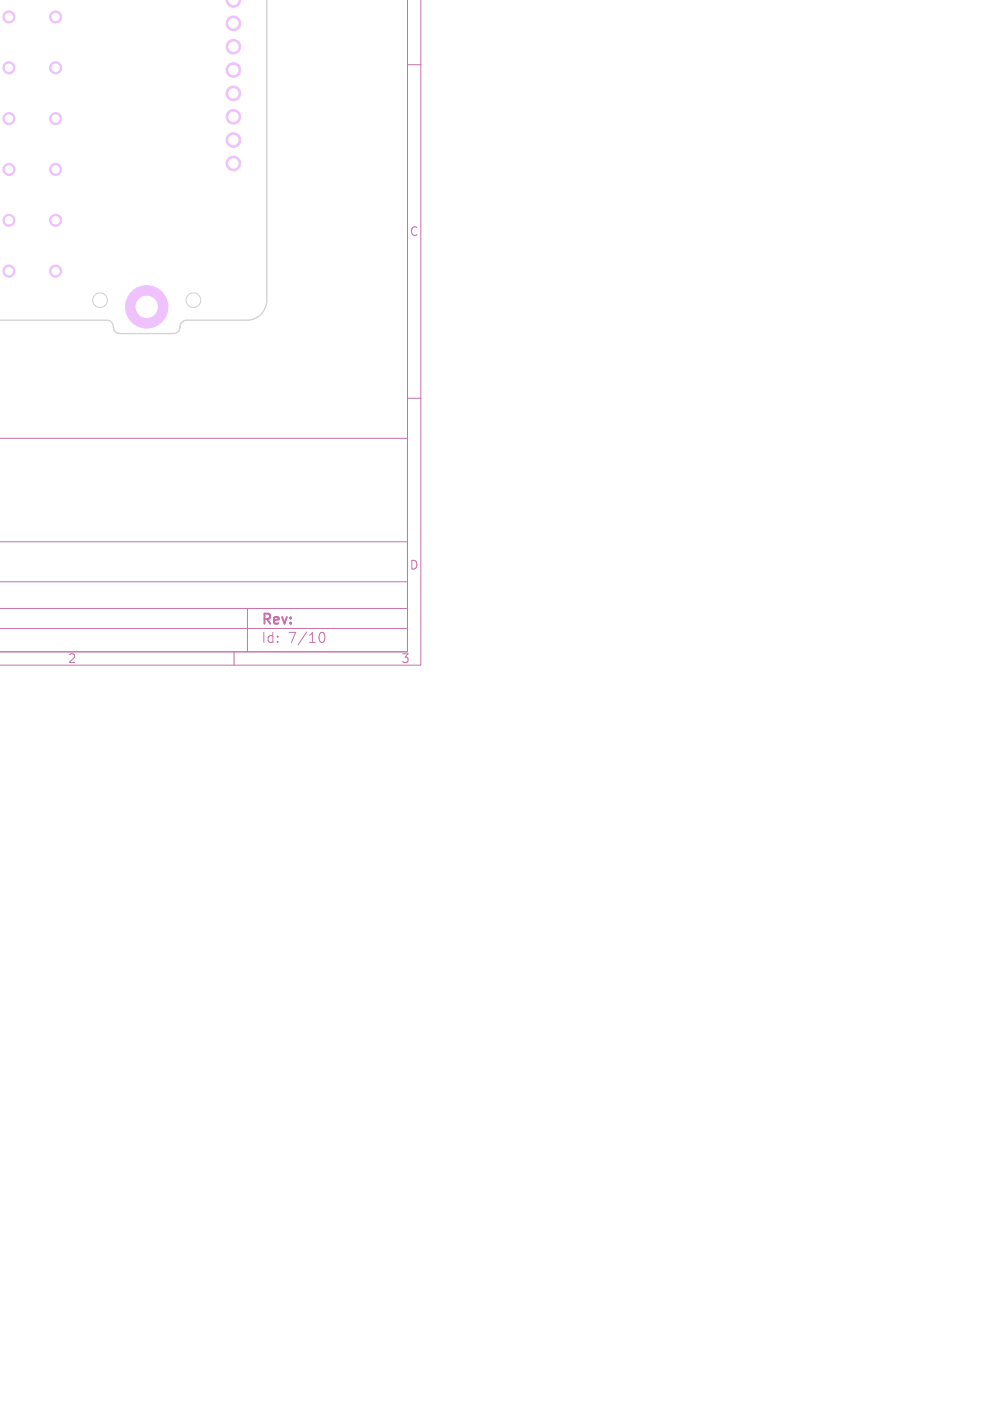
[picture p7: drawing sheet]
<svg xmlns="http://www.w3.org/2000/svg" width="148mm" height="210mm" viewBox="0 0 148 210" stroke-linecap="round" stroke-linejoin="round" font-family="sans-serif">
<defs><g id="words">
<g font-size="2.1" fill="#c872ab">
<text x="39.1" y="94">Rev:</text>
<text x="39.1" y="96.6">Id:</text>
<text x="43.2" y="96.6">7/10</text>
</g>
<g font-size="1.8" fill="#c872ab">
<text x="61.4" y="35.6">C</text>
<text x="61.4" y="85.6">D</text>
<text x="10.1" y="99.6">2</text>
<text x="60.1" y="99.6">3</text>
</g>
</g></defs>
<path d="M61.1 0v97.7h-61.2h61.2v-32h-61.1M63.1 0v99.7h-63.1M61.1 9.7h2M61.1 59.7h2M0 94.2h61.1M0 91.2h61.1M0 87.2h61.1M0 81.2h61.1M35.1 97.7v2M37.1 91.2v6.5M47.8 95.4a.55 .55 0 0 1 .4-.6h.1a.94 .94 0 0 1 0 1.5h-.1a.55 .55 0 0 1-.4-.6" fill="none" stroke="#c872ab" stroke-width=".15"/>
<g fill="#efc1ff" stroke="#efc1ff" stroke-width=".15">
<path d="M33.9 0l2.1-.1a1.07 1.07 0 0 1-1 1.2 1.07 1.07 0 0 1-1.1-1.1z"/>
<circle cx="1.3" cy="10.2" r=".91"/>
<circle cx="8.3" cy="10.2" r=".91"/>
<circle cx="1.3" cy="17.8" r=".91"/>
<circle cx="8.3" cy="17.8" r=".91"/>
<circle cx="1.3" cy="25.4" r=".91"/>
<circle cx="8.3" cy="25.4" r=".91"/>
<circle cx="1.3" cy="40.6" r=".91"/>
<circle cx="8.3" cy="40.6" r=".91"/>
<circle cx="35" cy="24.5" r="1.1"/>
<circle cx="35" cy="21" r="1.1"/>
<circle cx="35" cy="17.5" r="1.1"/>
<circle cx="35" cy="14" r="1.1"/>
<circle cx="35" cy="10.5" r="1.1"/>
<circle cx="35" cy="7" r="1.1"/>
<circle cx="35" cy="3.5" r="1.1"/>
<circle cx="1.3" cy="33" r=".91"/>
<circle cx="8.3" cy="33" r=".91"/>
<circle cx="22" cy="46" r="3.2"/>
<circle cx="1.3" cy="2.5" r=".91"/>
<circle cx="8.3" cy="2.5" r=".91"/>
</g>
<path d="M40 0v45a3 3 0 0 1-3 3h-9a1.16 1.16 0 0 0-1.1 1.3l-.3 .5-.5 .2h-8.1a1.16 1.16 0 0 1-1.1-1.3l-.3-.5-.6-.2h-16.1" fill="none" stroke="#d0d2cd" stroke-width=".2"/>
<g fill="none" stroke="#d0d2cd" stroke-width=".15">
<circle cx="15" cy="45" r="1.1"/>
<circle cx="29" cy="45" r="1.1"/>
</g>
<g fill="#d0d2cd" stroke="#d0d2cd" stroke-width=".15">
<path d="M34.3 0l1.3-.1a.68 .68 0 0 1-.6 .8 .68 .68 0 0 1-.7-.7z"/>
<circle cx="1.3" cy="10.2" r=".55"/>
<circle cx="8.3" cy="10.2" r=".55"/>
<circle cx="1.3" cy="17.8" r=".55"/>
<circle cx="8.3" cy="17.8" r=".55"/>
<circle cx="1.3" cy="25.4" r=".55"/>
<circle cx="8.3" cy="25.4" r=".55"/>
<circle cx="1.3" cy="40.6" r=".55"/>
<circle cx="8.3" cy="40.6" r=".55"/>
<circle cx="35" cy="24.5" r=".7"/>
<circle cx="35" cy="21" r=".7"/>
<circle cx="35" cy="17.5" r=".7"/>
<circle cx="35" cy="14" r=".7"/>
<circle cx="35" cy="10.5" r=".7"/>
<circle cx="35" cy="7" r=".7"/>
<circle cx="35" cy="3.5" r=".7"/>
<circle cx="1.3" cy="33" r=".55"/>
<circle cx="8.3" cy="33" r=".55"/>
<circle cx="22" cy="46" r="1.6"/>
<circle cx="1.3" cy="2.5" r=".55"/>
<circle cx="8.3" cy="2.5" r=".55"/>
</g>
<g fill="#fff" stroke="#fff" stroke-width=".15">
<path d="M34.3 0l1.3-.1a.68 .68 0 0 1-.6 .8 .68 .68 0 0 1-.7-.7z"/>
<circle cx="1.3" cy="10.2" r=".55"/>
<circle cx="8.3" cy="10.2" r=".55"/>
<circle cx="1.3" cy="17.8" r=".55"/>
<circle cx="8.3" cy="17.8" r=".55"/>
<circle cx="1.3" cy="25.4" r=".55"/>
<circle cx="8.3" cy="25.4" r=".55"/>
<circle cx="1.3" cy="40.6" r=".55"/>
<circle cx="8.3" cy="40.6" r=".55"/>
<circle cx="35" cy="24.5" r=".7"/>
<circle cx="35" cy="21" r=".7"/>
<circle cx="35" cy="17.5" r=".7"/>
<circle cx="35" cy="14" r=".7"/>
<circle cx="35" cy="10.5" r=".7"/>
<circle cx="35" cy="7" r=".7"/>
<circle cx="35" cy="3.5" r=".7"/>
<circle cx="1.3" cy="33" r=".55"/>
<circle cx="8.3" cy="33" r=".55"/>
<circle cx="22" cy="46" r="1.6"/>
<circle cx="1.3" cy="2.5" r=".55"/>
<circle cx="8.3" cy="2.5" r=".55"/>
</g>
<use href="#words"/>
</svg>
